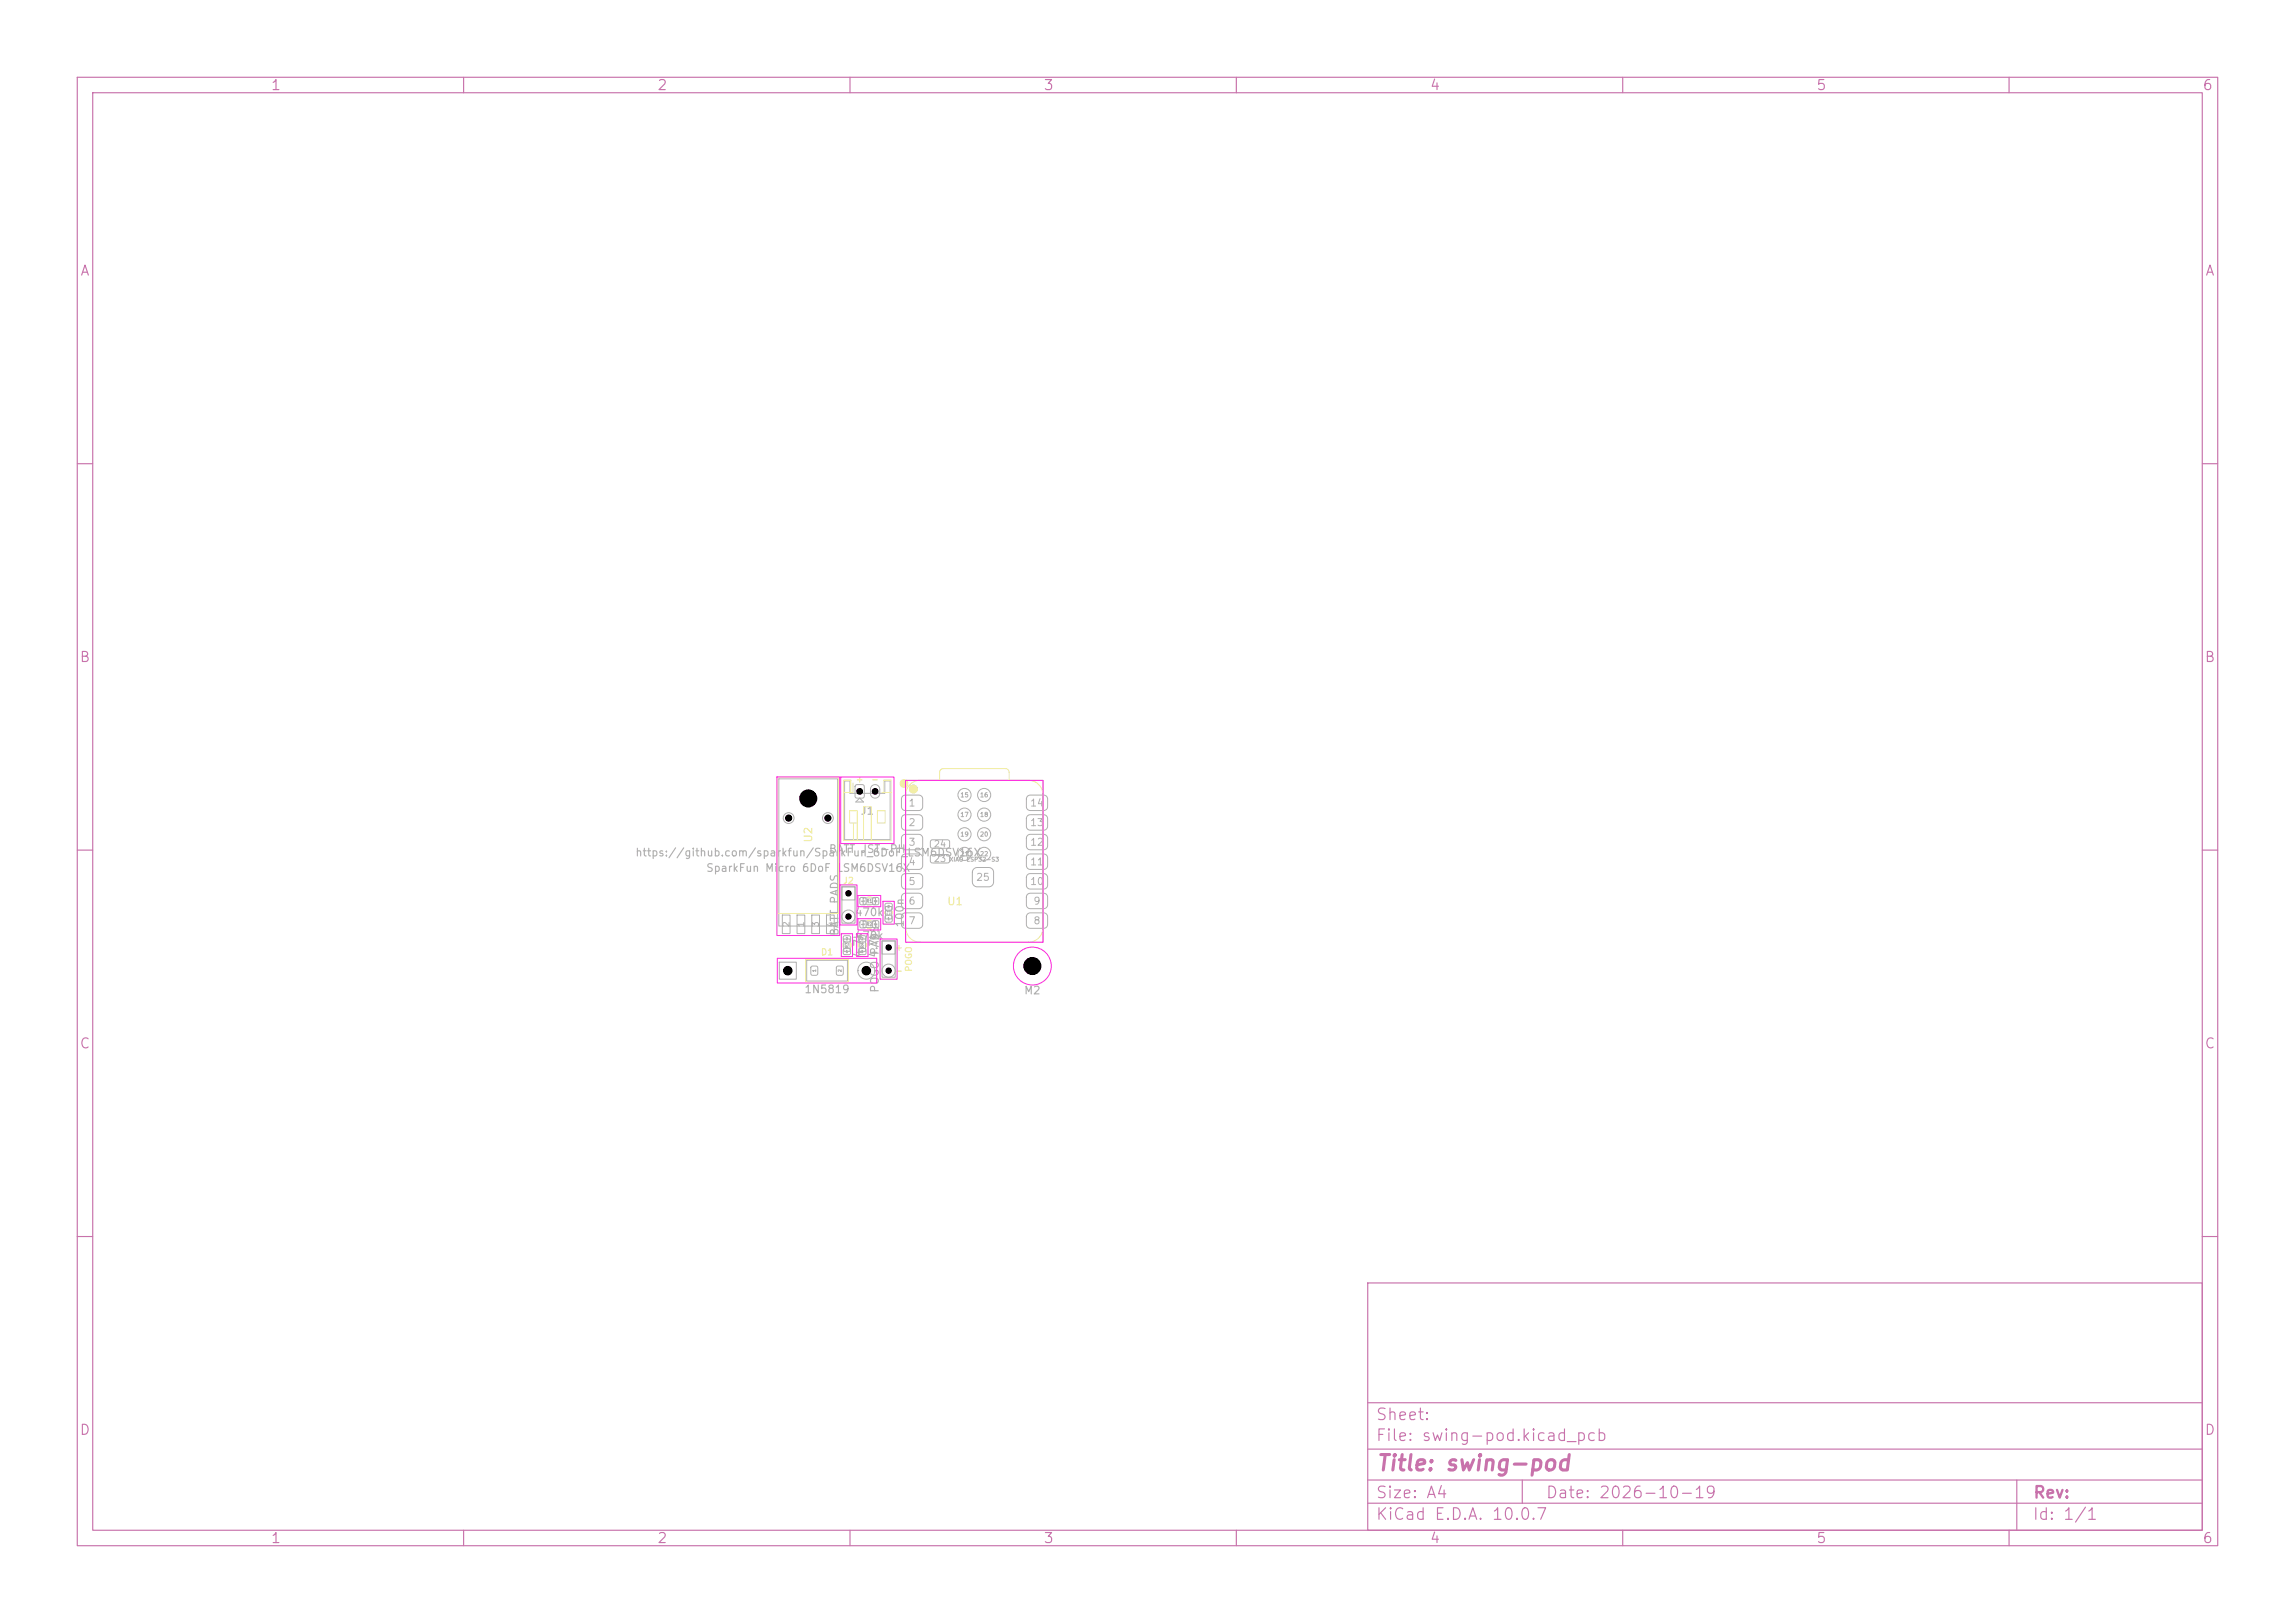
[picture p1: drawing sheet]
<svg xmlns="http://www.w3.org/2000/svg" width="297mm" height="210mm" viewBox="0 0 297 210" stroke-linecap="round" stroke-linejoin="round" font-family="sans-serif">
<defs><g id="words">
<text font-size="2" fill="#c872ab" x="178" y="190.8">Title: swing-pod</text>
<g font-size="1.5" fill="#c872ab">
<text x="178" y="184.1">Sheet:</text>
<text x="178" y="186.8">File: swing-pod.kicad_pcb</text>
<text x="178" y="197">KiCad E.D.A. 10.0.7</text>
<text x="178" y="194.2">Size: A4</text>
<text x="200" y="194.2">Date: 2026-10-19</text>
<text x="263" y="197">Id: 1/1</text>
<text x="263" y="194.2">Rev:</text>
</g>
<g font-size="1.3" fill="#c872ab">
<text x="35" y="12">1</text>
<text x="85" y="12">2</text>
<text x="135" y="12">3</text>
<text x="185" y="12">4</text>
<text x="235" y="12">5</text>
<text x="285" y="12">6</text>
<text x="10.3" y="36">A</text>
<text x="285.3" y="36">A</text>
<text x="10.2" y="86">B</text>
<text x="285.2" y="86">B</text>
<text x="10.2" y="136">C</text>
<text x="285.2" y="136">C</text>
<text x="10.2" y="186">D</text>
<text x="285.2" y="186">D</text>
<text x="35" y="200">1</text>
<text x="85" y="200">2</text>
<text x="135" y="200">3</text>
<text x="185" y="200">4</text>
<text x="235" y="200">5</text>
<text x="285" y="200">6</text>
</g>
<g font-size="1" fill="#afafaf">
<text x="111.3" y="105.7">J1</text>
<text x="82.1" y="111.1">https://github.com/sparkfun/SparkFun_6DoF_LSM6DSV16X</text>
<text x="91.3" y="113.1">SparkFun Micro 6DoF LSM6DSV16X</text>
<text x="107.2" y="110.6">BATT JST-PH</text>
<text x="110.6" y="118.8">470k</text>
<text x="108.8" y="121.2" transform="rotate(-90 108.8 121.2)">BATT PADS</text>
<text x="110.6" y="121.8">470k</text>
<text x="111.8" y="124" transform="rotate(-90 111.8 124)">4.7k</text>
<text x="114" y="123.7" transform="rotate(-90 114 123.7)">PADS</text>
<text x="117.2" y="120.1" transform="rotate(-90 117.2 120.1)">100n</text>
<text x="132.5" y="125.8">H1</text>
<text x="104" y="128.8">1N5819</text>
<text x="114" y="128.5" transform="rotate(-90 114 128.5)">POGO 4.7k</text>
<text x="132.5" y="128.9">M2</text>
</g>
<g font-size="1" fill="#f2eda1">
<text x="105.4" y="109.1" transform="rotate(-90 105.4 109.1)">U2</text>
<text x="122.5" y="117.4">U1</text>
</g>
<g font-size=".9" fill="#afafaf">
<text x="117.5" y="104.6">1</text>
<text x="117.5" y="107.1">2</text>
<text x="133.2" y="107.1">13</text>
<text x="133.2" y="104.6">14</text>
<text x="117.5" y="109.7">3</text>
<text x="117.5" y="112.2">4</text>
<text x="133.2" y="112.2">11</text>
<text x="133.2" y="109.7">12</text>
<text x="117.5" y="114.7">5</text>
<text x="117.5" y="117.3">6</text>
<text x="117.5" y="119.8">7</text>
<text x="126.2" y="114.2">25</text>
<text x="133.2" y="114.7">10</text>
<text x="133.7" y="119.8">8</text>
<text x="133.7" y="117.3">9</text>
</g>
<g font-size=".8" fill="#f2eda1">
<text x="110.7" y="101.5">+</text>
<text x="112.7" y="101.5">-</text>
<text x="109" y="114.6">J2</text>
<text x="106.2" y="123.8">D1</text>
<text x="115.8" y="123.2">+</text>
<text x="118.2" y="125.8" transform="rotate(-90 118.2 125.8)">POGO</text>
<text x="115.8" y="126.2">-</text>
</g>
<g font-size=".8" fill="#afafaf">
<text x="120.8" y="111.8">23</text>
<text x="120.8" y="109.8">24</text>
<text x="102.4" y="120.1" transform="rotate(-90 102.4 120.1)">2</text>
<text x="104.3" y="120.1" transform="rotate(-90 104.3 120.1)">1</text>
<text x="106.2" y="120.1" transform="rotate(-90 106.2 120.1)">3</text>
<text x="108.1" y="120.1" transform="rotate(-90 108.1 120.1)">4</text>
</g>
<g font-size=".7" fill="#afafaf">
<text x="101.5" y="126.2">1</text>
<text x="111.7" y="126.2">2</text>
</g>
<g font-size=".6" fill="#afafaf">
<text x="111.7" y="102.7" transform="rotate(-90 111.7 102.7)">1</text>
<text x="113.7" y="102.7" transform="rotate(-90 113.7 102.7)">2</text>
<text x="124.2" y="103.3">15</text>
<text x="124.2" y="105.8">17</text>
<text x="126.8" y="103.3">16</text>
<text x="126.8" y="105.8">18</text>
<text x="124.2" y="108.4">19</text>
<text x="124.2" y="110.9">21</text>
<text x="126.8" y="108.4">20</text>
<text x="126.8" y="110.9">22</text>
<text x="109.5" y="116">1</text>
<text x="109.5" y="119">2</text>
<text x="114.7" y="123">1</text>
<text x="114.7" y="126">2</text>
</g>
<g font-size=".5" fill="#afafaf">
<text x="101.8" y="106.2">5</text>
<text x="106.9" y="106.2">6</text>
<text x="122.8" y="111.6">XIAO ESP32-S3</text>
</g>
<g font-size=".4" fill="#afafaf">
<text x="112.1" y="116.9">R1</text>
<text x="112.1" y="119.9">R2</text>
<text x="115.3" y="118.5" transform="rotate(-90 115.3 118.5)">C1</text>
<text x="105.7" y="125.8" transform="rotate(-90 105.7 125.8)">1</text>
<text x="109" y="125.8" transform="rotate(-90 109 125.8)">2</text>
<text x="109.9" y="122.7" transform="rotate(-90 109.9 122.7)">R3</text>
<text x="111.9" y="122.7" transform="rotate(-90 111.9 122.7)">R4</text>
</g>
<g font-size=".3" fill="#afafaf">
<text x="111.9" y="119.8" transform="rotate(-90 111.9 119.8)">1</text>
<text x="111.9" y="116.8" transform="rotate(-90 111.9 116.8)">1</text>
<text x="113.6" y="119.8" transform="rotate(-90 113.6 119.8)">2</text>
<text x="113.6" y="116.8" transform="rotate(-90 113.6 116.8)">2</text>
<text x="114.8" y="119.1">1</text>
<text x="114.8" y="117.6">2</text>
<text x="109.4" y="123.4">1</text>
<text x="109.4" y="121.7">2</text>
<text x="111.4" y="123.4">1</text>
<text x="111.4" y="121.7">2</text>
</g>
</g></defs>
<g fill="none" stroke="#c872ab" stroke-width=".15">
<path d="M10 10h277v190h-277zM12 12h273v186h-273zM60 10v2M110 10v2M160 10v2M210 10v2M260 10v2M10 60h2M285 60h2M10 110h2M285 110h2M10 160h2"/>
<path d="M177 166h108v32h-108zM285 160h2M60 198v2M110 198v2M160 198v2M177 194.5h108M177 191.5h108M177 187.5h108M177 181.5h108M197 191.5v3M210 198v2M260 198v2"/>
<path d="M261 191.5v6.5"/>
</g>
<g fill="none" stroke="#afafaf" stroke-width=".13">
<path d="M100.8 100.8h7.6v19h-7.6zM101.2 118.4h1v2.4h-1zM103.1 118.4h1v2.4h-1zM105.1 118.4h1v2.4h-1zM107 118.4h1v2.4h-1zM108.9 114.8h1.8v4.7h-1.8zM108.9 114.8h1.8v1.7h-1.8zM109.3 101.1h.7v1.6h4.5v-1.6h.7v7.6h-5.9zM110.7 101.6l.9-.1 .2 .2v1.3l-.1 .3h-.8l-.2-.2v-1.3zM111.2 103.3l.5 .5h-.9zM111.3 116.2h.7v.8h-.7zM111.3 119.2h.7v.8h-.7z"/>
<path d="M111.7 116.2h1.6v.8h-1.6zM111.7 119.2h1.6v.8h-1.6zM112.8 101.7a.6 .6 0 0 1 .7-.1 .6 .6 0 0 1 .4 .5l-.1 .6a.6 .6 0 0 1-.6 .6 .6 .6 0 0 1-.5-.6v-.7zM113 116.2h.7v.8h-.7zM113 119.2h.7v.8h-.7zM114.6 118.5l.2-.1 .6 .1 .1 .2-.1 .6h-.2h-.6l-.1-.2zM114.6 116.9h.2h.6l.1 .2-.1 .6-.2 .1-.6-.1-.1-.2zM114.6 117.3h.8v1.6h-.8zM116.8 103l.4-.1h1.9l.3 .4-.1 1.3-.2 .2-.2 .1-2-.1-.2-.2v-.2v-1.1zM116.8 105.6l.4-.2 1.9 .1 .3 .3-.1 1.4-.2 .2h-.2h-2l-.2-.2v-.3v-1.1zM116.8 108.1l.4-.1h1.9l.3 .4-.1 1.3-.2 .2-.2 .1-2-.1-.2-.2v-.2v-1.1zM116.8 110.6l.4-.1 1.9 .1 .3 .3-.1 1.3-.2 .2-.2 .1-2-.1-.2-.2v-.2v-1.1z"/>
<path d="M116.8 113.2l.4-.2 1.9 .1 .3 .3-.1 1.4-.2 .2h-.2h-2l-.2-.2v-.3v-1.1zM116.8 115.7l.4-.1h1.9l.3 .4-.1 1.3-.2 .2-.2 .1-2-.1-.2-.2v-.2v-1.1zM116.8 118.3l.4-.2 1.9 .1 .3 .3-.1 1.4-.2 .2h-.2h-2l-.2-.2v-.3v-1.1zM117.2 101h17.8v20.9h-17.8zM120.5 110.6h.2h2l.2 .2v.7l-.3 .2-2-.1-.2-.2zM120.5 108.7h.2h2l.2 .2v.7l-.3 .2-2-.1-.2-.2zM126.1 112.4l.4-.2h1.5l.3 .2 .3 .5v1.3l-.1 .3-.5 .3h-1.5l-.4-.2-.3-.5v-1.3zM133 118.3l.3-.2 2 .1 .3 .3-.1 1.4-.2 .2h-.2h-2l-.2-.2-.1-.3v-1.1zM133 115.7l.3-.1h2l.3 .4-.1 1.3-.2 .2-.2 .1-2-.1-.2-.2-.1-.2v-1.1zM133 113.2l.3-.2 2 .1 .3 .3-.1 1.4-.2 .2h-.2h-2l-.2-.2-.1-.3v-1.1zM133 110.6l.3-.1 2 .1 .3 .3-.1 1.3-.2 .2-.2 .1-2-.1-.2-.2-.1-.2v-1.1zM133 108.1l.3-.1h2l.3 .4-.1 1.3-.2 .2-.2 .1-2-.1-.2-.2-.1-.2v-1.1z"/>
<path d="M133 105.6l.3-.2 2 .1 .3 .3-.1 1.4-.2 .2h-.2h-2l-.2-.2-.1-.3v-1.1zM133 103l.3-.1h2l.3 .4-.1 1.3-.2 .2-.2 .1-2-.1-.2-.2-.1-.2v-1.1zM100.8 124.5h2.3v2.2h-2.3zM104.4 124.2h5.3v2.7h-5.3zM105 125.1l.2-.1 .6 .1v.1v.9l-.2 .1-.6-.1-.1-.1zM108.3 125.1l.2-.1 .6 .1v.1v.9l-.2 .1-.6-.1-.1-.1zM109.2 122.8h.8v.7h-.8zM109.2 121.1h.8v.7h-.8zM109.2 121.5h.8v1.6h-.8zM111 125.6a1.1 1.1 0 0 0 1.1 1.1 1.1 1.1 0 0 0 1.1-1.1M111 125.6a1.1 1.1 0 0 1 1.1-1.1 1.1 1.1 0 0 1 1.1 1.1M111 125.6h.1"/>
<path d="M111.2 122.8h.8v.7h-.8zM111.2 121.1h.8v.7h-.8zM111.2 121.5h.8v1.6h-.8zM113.2 125.6h.1M114.1 121.8h1.7v4.7h-1.7zM114.1 121.8h1.7v1.7h-1.7z"/>
<circle cx="102.1" cy="105.9" r=".7"/>
<circle cx="104.6" cy="103.3" r="1.1"/>
<circle cx="107.1" cy="105.9" r=".7"/>
<circle cx="109.8" cy="118.6" r=".85"/>
<circle cx="124.8" cy="110.5" r=".85"/>
<circle cx="124.8" cy="105.4" r=".85"/>
<circle cx="124.8" cy="107.9" r=".85"/>
<circle cx="124.8" cy="102.9" r=".85"/>
<circle cx="127.4" cy="105.4" r=".85"/>
<circle cx="127.4" cy="102.9" r=".85"/>
<circle cx="127.4" cy="107.9" r=".85"/>
<circle cx="127.4" cy="110.5" r=".85"/>
<circle cx="115" cy="125.6" r=".85"/>
<circle cx="133.6" cy="125" r="1.1"/>
</g>
<circle cx="118.2" cy="102.1" r=".5" fill="#afafaf" stroke="#afafaf" stroke-width=".13"/>
<g fill="none" stroke="#f2eda1" stroke-width=".13">
<path d="M100.6 100.6h8v17.6h-8zM109.9 104.9h1v1.6h-1zM110.1 102.5v-1.6h-.9v7.9h6.1v-7.9h-.9v1.6M110.4 101.3v1.2h-1.2M110.5 106.5v2.3M110.9 106.5v2.3M111.7 108.8v-4.4h1.1v4.4M112.3 116.1h.4M112.3 117.1h.4M112.3 119.1h.4M113.5 104.9h1v1.6h-1zM114.1 102.5h1.2"/>
<path d="M114.5 118v.2M115.5 118v.2M117.2 102.9a1.91 1.91 0 0 1 1.9-1.9h14a1.9 1.9 0 0 1 1.9 1.9v17.1a1.9 1.9 0 0 1-1.9 1.9h-14a1.91 1.91 0 0 1-1.9-1.9v-17.1M121.6 101v-1a.5 .5 0 0 1 .5-.5h8a.5 .5 0 0 1 .5 .5v1M104.3 124.1h5.5v3h-5.5zM109.1 122.1v.4M110.1 122.1v.4M111.1 122.1v.4M112.1 122.1v.4M112.3 120.1h.4"/>
</g>
<g fill="#f2eda1" stroke="#f2eda1" stroke-width=".13">
<circle cx="117" cy="101.4" r=".5"/>
<circle cx="118.2" cy="102.1" r=".5"/>
</g>
<g fill="none" stroke="#ff26e2" stroke-width=".13">
<path d="M100.5 100.5h8.2v20.6h-8.2zM108.7 114.5h2.2v5.2h-2.2zM108.8 100.5h6.9v8.6h-6.9zM111 115.9h3v1.4h-3zM111 118.9h3v1.4h-3zM114.3 116.6h1.4v3h-1.4zM117.2 101h17.8v20.9h-17.8zM100.6 124h12.9v3.2h-12.9zM108.9 120.8h1.4v3h-1.4zM110.9 120.8h1.4v3h-1.4zM113.9 121.5h2.2v5.2h-2.2z"/>
<circle cx="133.6" cy="125" r="2.45"/>
</g>
<g fill="#000" stroke="#000" stroke-width=".13">
<circle cx="102.1" cy="105.9" r=".4"/>
<circle cx="104.6" cy="103.3" r="1.1"/>
<circle cx="107.1" cy="105.9" r=".4"/>
<circle cx="109.8" cy="118.6" r=".35"/>
<circle cx="109.8" cy="115.6" r=".35"/>
<circle cx="111.3" cy="102.4" r=".37"/>
<circle cx="113.3" cy="102.4" r=".37"/>
<circle cx="102" cy="125.6" r=".55"/>
<circle cx="112.1" cy="125.6" r=".55"/>
<circle cx="115" cy="122.6" r=".35"/>
<circle cx="115" cy="125.6" r=".35"/>
<circle cx="133.6" cy="125" r="1.1"/>
</g>
<use href="#words"/>
</svg>
